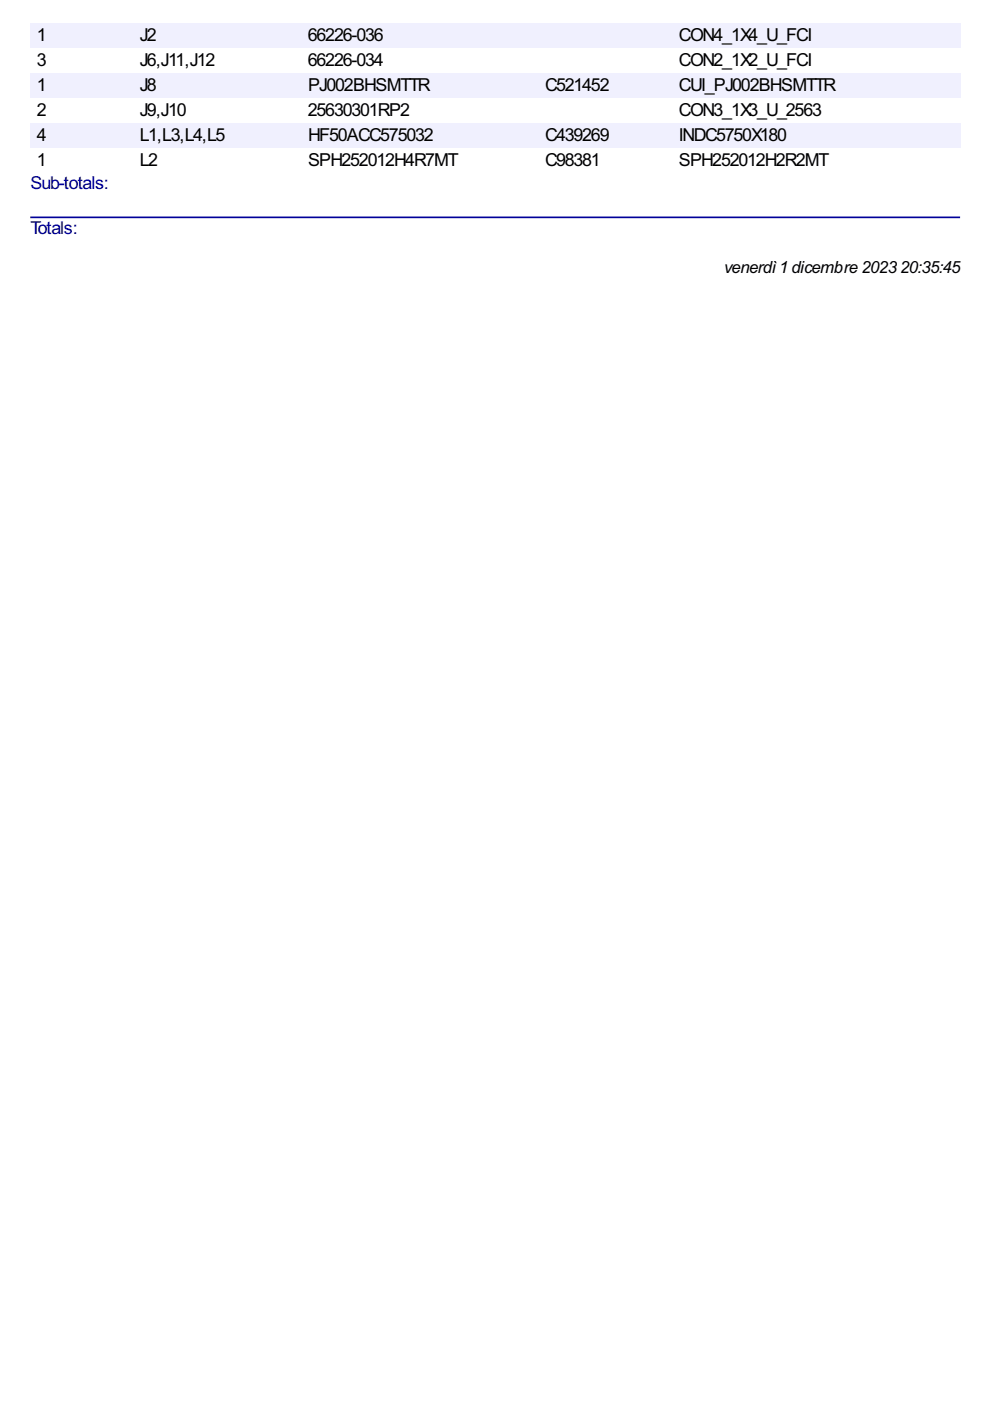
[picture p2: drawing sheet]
<svg xmlns="http://www.w3.org/2000/svg" width="210mm" height="297mm" viewBox="0 0 210 297" stroke-linecap="round" stroke-linejoin="round" font-family="sans-serif">
<defs><g id="words">
<g font-size="4.2">
<text x="7.8" y="8.7">1</text>
<text x="29.6" y="8.7">J2</text>
<text x="65.3" y="8.7">66226-036</text>
<text x="143.9" y="8.7">CON4_1X4_U_FCI</text>
<text x="7.8" y="14">3</text>
<text x="29.6" y="14">J6,J11,J12</text>
<text x="65.3" y="14">66226-034</text>
<text x="143.9" y="14">CON2_1X2_U_FCI</text>
<text x="7.8" y="19.3">1</text>
<text x="29.6" y="19.3">J8</text>
<text x="65.3" y="19.3">PJ002BHSMTTR</text>
<text x="115.6" y="19.3">C521452</text>
<text x="143.9" y="19.3">CUI_PJ002BHSMTTR</text>
<text x="7.8" y="24.6">2</text>
<text x="7.8" y="29.9">4</text>
<text x="29.6" y="24.6">J9,J10</text>
<text x="29.6" y="29.9">L1,L3,L4,L5</text>
<text x="65.3" y="24.6">25630301RP2</text>
<text x="65.3" y="29.9">HF50ACC575032</text>
<text x="115.6" y="29.9">C439269</text>
<text x="143.9" y="24.6">CON3_1X3_U_2563</text>
<text x="143.9" y="29.9">I</text>
<text x="144.7" y="29.9">NDC5750X180</text>
<text x="7.8" y="35.1">1</text>
<text x="29.6" y="35.1">L2</text>
<text x="65.3" y="35.1">SPH252012H4R7MT</text>
<text x="115.6" y="35.1">C98381</text>
<text x="143.9" y="35.1">SPH252012H2R2MT</text>
</g>
<g font-size="4.2" fill="#009">
<text x="6.5" y="40.1">Sub-totals:</text>
<text x="6.5" y="49.7">Totals:</text>
</g>
<text font-size="4" x="153.5" y="57.9">venerdì1 dicembre 202320:35:45</text>
</g></defs>
<g fill="#f0f0fe">
<path d="M6.4 4.9h21.8v5.3h-21.8z"/>
<path d="M7.7 5h1.8v4.3h-1.8z"/>
<path d="M28.2 4.9h35.7v5.3h-35.7z"/>
<path d="M29.4 5h3.4v4.3h-3.4z"/>
<path d="M63.9 4.9h50.2v5.3h-50.2z"/>
<path d="M65.1 5h15.9v4.3h-15.9z"/>
<path d="M114.1 4.9h28.4v5.3h-28.4z"/>
<path d="M142.5 4.9h61.1v5.3h-61.1z"/>
<path d="M143.7 5h28.1v4.3h-28.1z"/>
<path d="M6.4 15.5h21.8v5.3h-21.8z"/>
<path d="M7.7 15.6h1.8v4.2h-1.8z"/>
<path d="M28.2 15.5h35.7v5.3h-35.7z"/>
<path d="M29.4 15.6h3.4v4.2h-3.4z"/>
<path d="M63.9 15.5h50.2v5.3h-50.2z"/>
<path d="M65.1 15.6h25.7v4.2h-25.7z"/>
<path d="M114.1 15.5h28.4v5.3h-28.4z"/>
<path d="M115.4 15.6h13.5v4.2h-13.5z"/>
<path d="M142.5 15.5h61.1v5.3h-61.1z"/>
<path d="M143.7 15.6h33.1v4.2h-33.1z"/>
<path d="M6.4 26.1h21.8v5.3h-21.8z"/>
<path d="M7.7 26.2h1.8v4.2h-1.8z"/>
<path d="M28.2 26.1h35.7v5.3h-35.7z"/>
<path d="M29.4 26.2h18v4.2h-18z"/>
<path d="M63.9 26.1h50.2v5.3h-50.2z"/>
<path d="M65.1 26.2h26.5v4.2h-26.5z"/>
<path d="M114.1 26.1h28.4v5.3h-28.4z"/>
<path d="M115.4 26.2h13.5v4.2h-13.5z"/>
<path d="M142.5 26.1h61.1v5.3h-61.1z"/>
<path d="M143.7 26.2h22.8v4.2h-22.8z"/>
</g>
<path d="M6.6 46.1h196.8" fill="none" stroke="#009" stroke-width=".35"/>
<use href="#words"/>
</svg>
